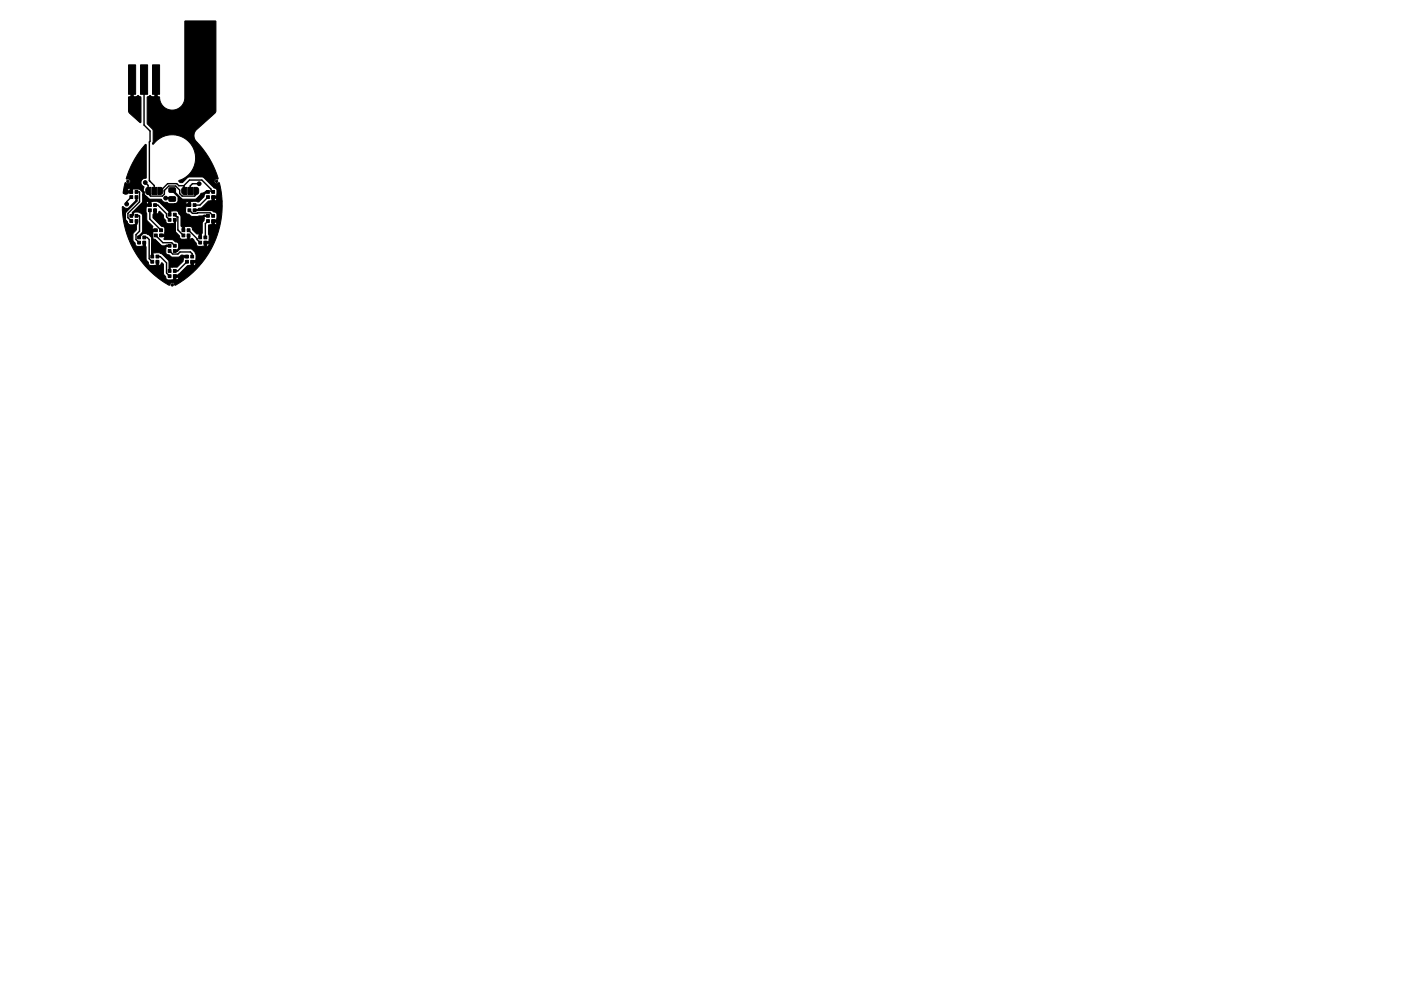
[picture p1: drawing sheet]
<svg xmlns="http://www.w3.org/2000/svg" width="297mm" height="210mm" viewBox="0 0 297 210" stroke-linecap="round" stroke-linejoin="round" font-family="sans-serif">
<g fill="#000" stroke="#000" stroke-width=".21">
<path d="M27.8 16.7l.3-.1 .2 .2v3.7h.5l.5-.2 .6 .3-.1 5.4-2.3-2-.2-.3-.1-3.1 .5-.1zM39.2 4.5l6.5-.1 .1 .2v19.1l-.3 .3-3.8 3.5-.4 .6-.2 .8 .3 .9 1.7 1.9 1.4 2.2 1.2 2.3 .5 1.8a.55 .55 0 0 0-.7 .1 .55 .55 0 0 0 .1 .8l.4 .1 .4-.3 .1 .1 .6 3.9-1.2-.3 .1-.3-1.1-.1 .1-.4h1v-1.4l-.6-.3-2.3-2.3-3-.1-1.4 1.2h-.5l-.3-.2v-.2l1.2-.5a5 5 0 0 0 1-7.6 5 5 0 0 0-7.7 .4l.1-3-1.3-1.4v-5.6l.2-.1a.49 .49 0 0 1 .8 0h.6v-3.7l.4-.2 .1 .2v3.7l.5 .1 .3 1.3 .6 .8 1 .5 1.3 .1 1.3-.6 .6-.8 .3-1zM27.3 13.8h1.5v6.2h-1.5zM30.8 30.7l.2 .1v6.9l-.8 .4a.93 .93 0 0 0 .3 1.5l-.2 .9-.9-.6h-1.3l-.1 1.1h-1v.2l-.5-.1-.4-.1 .1-.6 1.4 .1v-.6l-.4 .1-.2 .4h-.8l.4-1.7a.53 .53 0 0 0 .9 .1 .53 .53 0 0 0-.3-.8h-.3l-.1-.1 1-2.7 1.3-2.3zM29.8 13.8h1.5v6.2h-1.5zM32.3 13.8h1.5v6.2h-1.5zM33.5 39.8h.6l.3 .2 .1 .9-.3 .3-.7 .1zM41.1 39.8h.6l.3 .2 .1 .9-.3 .3-.7 .1zM27.5 40.4h.6v.6h-.6zM27.5 41.5h.6v.6h-.6zM27.5 45.5h.6v.6h-.6zM27.5 46.6h.6v.6h-.6z"/>
<path d="M28.6 41.5h.6v.6h-.6zM28.6 40.4h.6v.6h-.6zM28.6 46.6h.6v.6h-.6zM28.6 45.5h.6v.6h-.6zM29.2 50.1h.6v.6h-.6zM29.2 51.2h.6v.6h-.6zM30.3 51.2h.6v.6h-.6zM30.3 50.1h.6v.6h-.6zM31.5 43.2h.6v.6h-.6zM31.5 44.3h.6v.6h-.6zM31.1 39.9l.9-.1v1.5h-.7l-.3-.3-.1-.7zM32 54.1h.6v.6h-.6z"/>
<path d="M32 55.2h.6v.6h-.6zM32.2 39.8h1v1.5h-1zM32.3 50.7l.6 .1 1.3 1.3 .9 .1v1.3a.62 .62 0 0 0 .8 .6l.6 .5h1.3l.7-.5h.2l1.1 .1 .1 .4-.1 .1h-1v.7l-1.3 1.3h-1.5l-.1-1.3-1.5-1.5-.6-.3-1.5-.1zM32.6 44.3h.6v.6h-.6zM32.6 43.2h.6v.6h-.6zM32.7 48.5h.6v.6h-.6zM32.7 49.6h.6v.6h-.6zM33.1 55.2h.6v.6h-.6zM33.1 54.1h.6v.6h-.6zM33.8 49.6h.6v.6h-.6zM33.8 48.5h.6v.6h-.6zM35.7 51.8h.6v.6h-.6z"/>
<path d="M35.7 52.9h.6v.6h-.6zM35.7 57.2h.6v.6h-.6zM35.7 58.3h.6v.6h-.6zM35.7 45.2h.6v.6h-.6zM35.7 46.3h.6v.6h-.6zM36.8 52.9h.6v.6h-.6zM36.8 51.8h.6v.6h-.6zM36.8 58.3h.6v.6h-.6zM36.8 57.2h.6v.6h-.6zM36.8 46.3h.6v.6h-.6zM36.8 45.2h.6v.6h-.6zM35.9 41.8l1.2-.1 .1 .3v.6l-.2 .1h-1.1l-.1-.2z"/>
<path d="M35.9 39.9l1.2-.1 .1 .3v.6l-.2 .1h-1.1l-.1-.2zM38.6 48.5h.6v.6h-.6zM38.6 49.6h.6v.6h-.6zM39.3 54.1h.6v.6h-.6zM39.3 55.2h.6v.6h-.6zM38.7 39.9l.9-.1v1.5h-.7l-.3-.3-.1-.7zM39.7 49.6h.6v.6h-.6zM39.7 48.5h.6v.6h-.6zM39.8 39.8h1v1.5h-1zM39.9 43.2h.6v.6h-.6zM39.9 44.3h.6v.6h-.6zM40.4 55.2h.6v.6h-.6z"/>
<path d="M40.4 54.1h.6v.6h-.6zM41 44.3h.6v.6h-.6zM41 43.2h.6v.6h-.6zM42.1 50.1h.6v.6h-.6zM42.1 51.2h.6v.6h-.6zM30.3 41.2l.2-.1 1.2 1.1 2.4 .1 .2 .1a.95 .95 0 0 0 1.1 .5l.6 .3 3.9 .1v-.6l-.4 .1-.2 .4h-2.2l.6-.4 .1-1 .7 .5h2.9l.3-.2 .9-1.1 .6-.1 .1 .8-1.1 1.1-1.8-.1v1l-1.1 .1 .1 1.3 1.1 .7 2.8 .1v.8l-.4 .7v2l-.2 .2v1h-.2l-.3-.5v-.5h-.5l-.9-.8v-.5l-.4-.2-1.3-.1v1l-.2 .1-.3-.4v-.7l-.2-.1v-2l-.5-.5-.1-.5-.4-.2h-1.2v.6h-.2l-.3-.6-1.8-1.7-.7-.3h-1.2v1l-1 .1v1.1l.2 1.9 1.2 1.2-.2 .6h.8l.3 .4-1.1 .1v1.2l-1.2-.7-.8-.1v-3.9l-.4-.4-1.1-.2-.2-.2 1.6-1.6 1.4 .1v-.6l-.4 .1-.1 .4h-.9l.1-.4zM43.2 51.2h.6v.6h-.6zM43.2 50.1h.6v.6h-.6zM43.8 45.5h.6v.6h-.6zM43.8 46.6h.6v.6h-.6zM43.8 40.4h.6v.6h-.6zM43.8 41.5h.6v.6h-.6z"/>
<path d="M44.9 46.6h.6v.6h-.6zM44.9 45.5h.6v.6h-.6zM44.9 41.5h.6v.6h-.6zM44.9 40.4h.6v.6h-.6zM25.9 43.9l1.2 .4-.6 1v1l.5 .7a.54 .54 0 0 0 .5 .7l1.4 .1v1l-.6 .6-.1 .4v1.2l.5 .6 .1 .5 .4 .2h1.1l.1-1h.4l.2 3.7 .4 .6a.61 .61 0 0 0 .6 .7h1.1v-.9l.2-.1 .3 .1v.9a.62 .62 0 0 0 .7-.5l.4 .3v1.9l.4 .7 .2 .5 .4 .2h1.1v-.5h.5v.5a.52 .52 0 0 0 .6-.5h-1.1v-.5l1.1-.1v-.1l1.8-1.8 .8-.1v-.5h.5v.5a.51 .51 0 0 0 .6-.5h-1.1l.1-.5h1v-1.2l-.4-.7-.7-.6h-2.6v-1a.59 .59 0 0 0-.7-.5l-.6-.4-1.8-.1 .2-.6h-.8l-.3-.3 .1-.2h1v-1.2a.59 .59 0 0 0-.8-.5l-1.8-1.8 .3-1.8h.4v1a.65 .65 0 0 0 .7-.6l.8 .8 .1 .7 .7 1.1 1.6 .1 .1 1.5 .9 1 .3 .7 1.4 .1v-1l.2-.1 .3 .4v.7l.6-.2 .8 1 .3 .6 1.4 .1v-.6h.5v.6a.52 .52 0 0 0 .6-.6h-1.1l.1-.5h1l-.2-3.4 .7-.1v-.5h.5l.1 .5a.51 .51 0 0 0 .5-.5h-1.1l.1-.5 1-.1v-1.2a.6 .6 0 0 0-.7-.4l-.6-.5h-2.5l-.1-.3 .7-.2 1.4-1.3 .7-.1v-.5l.5 .2 .1 .3 .4-.2 1.2 .3-.1 2.9-.7 3.4-.8 2.3-.8 1.6-1.9 2.9-2.6 2.6-3.1 2.1a.58 .58 0 0 0-.4-.5 .58 .58 0 0 0-.7 .3l-.1 .2-.2-.1-3-2.1-2.3-2.4-1.6-2.1-1.2-2.3-.9-2.5-.6-2.5z"/>
<circle cx="43.8" cy="14.1" r=".4"/>
<circle cx="43.8" cy="12.8" r=".4"/>
<circle cx="43.8" cy="11.6" r=".4"/>
<circle cx="27.1" cy="38.5" r=".25"/>
<circle cx="29.1" cy="21.5" r=".4"/>
<circle cx="29.1" cy="24" r=".4"/>
<circle cx="29.1" cy="22.7" r=".4"/>
<circle cx="30.2" cy="33.9" r=".4"/>
<circle cx="30.8" cy="38.7" r=".4"/>
<circle cx="42.2" cy="39" r=".4"/>
<circle cx="45.9" cy="38.5" r=".25"/>
<circle cx="26.6" cy="40.8" r=".4"/>
<circle cx="26.9" cy="43.3" r=".4"/>
<circle cx="31.2" cy="47.9" r=".4"/>
<circle cx="33.8" cy="45.8" r=".4"/>
<circle cx="35.1" cy="42" r=".4"/>
<circle cx="37.9" cy="55.5" r=".4"/>
<circle cx="38.4" cy="44.3" r=".4"/>
<circle cx="42" cy="48.4" r=".4"/>
<circle cx="36.5" cy="60.4" r=".25"/>
</g>
<g fill="none" stroke="#000" stroke-width=".5">
<path d="M27.8 40.7v-.7h1.8l.9 .8v.5l1.3 1.3v.9M28.9 41.8v.8l-2.4 2.5v1.9l1.2 1.1h.6l.6-.6v-.6M30.5 42.8l-2.3 2.4v.3l-.4 .3M30.8 48.9l-1.3 1.3v.2M32.9 44.6v.9l.3 .3h.6M33 48.8l-.7 .1v5.5M35.1 42h1.2l.2 .2M36 52.1h-.7l-.6 .6M36 44.4v1.1M36 54.8v2.7M36.5 40.3h.1M36.5 40.3l2.2 2.2"/>
<path d="M37.1 46.6v3M38.9 52.2h-.3l-1.1 1h-.4M41.3 44.6l4.3-.1 .3 .3M44.1 45.8h-.8l-.6 .5M44.1 40.7h-.4l-1.3 1.3"/>
</g>
<g fill="none" stroke="#000" stroke-width=".3">
<path d="M30.5 16.9v9.6l1.3 1.3v2.2l-.1 .1v8.2l1 1.1v1.1M30.8 38.7l.6 .6v1.8l.5 .5h2.5l.5-.4v-.8l.9-.9h1.4l.9 .8v.8l.5 .5h2.7l.3-.3v-.8M39 39.4l1.2-1.2h2.6l1.9 1.9v.5l.5 .1M39 39.4h-1.1l-.4-.4h-2l-1.5 1.5M39 39.4v1.1M42.2 39h-1.4l-.5 .5v1M27.8 41.8l-.9 1v.5M28.9 40.7l.7 .1v2l-2.5 2.5v.9l.7 .7M28.9 45.8h.7v3.2l-.8 .8v1l.7 .7M30.6 50.4h.6l.4 .4v4.1l.7 .6M31.8 44.6v1.9l2.3 2.3M32.9 43.5h.6l1.8 1.9v.6l.7 .6"/>
<path d="M33 49.9l1.6 1.6h1.8l.7 .6M33.4 54.4h.6l1.3 1.4v2.1l.7 .7M36 53.2l.6 .7h1.1l.5-.4h2.2l.3 .3v.6M37.1 45.5l.3 .5 .3 .1v2.7l1.2 1.1M39.6 55.5l-1.9 2h-.6M40 48.8l2.4 2.7M40.2 44.6l.6 .7 3.7-.2 .7 .7M44.1 41.8l-1.7 1.7h-1.1M44.1 46.9l-.6 .6v2.9"/>
</g>
</svg>
